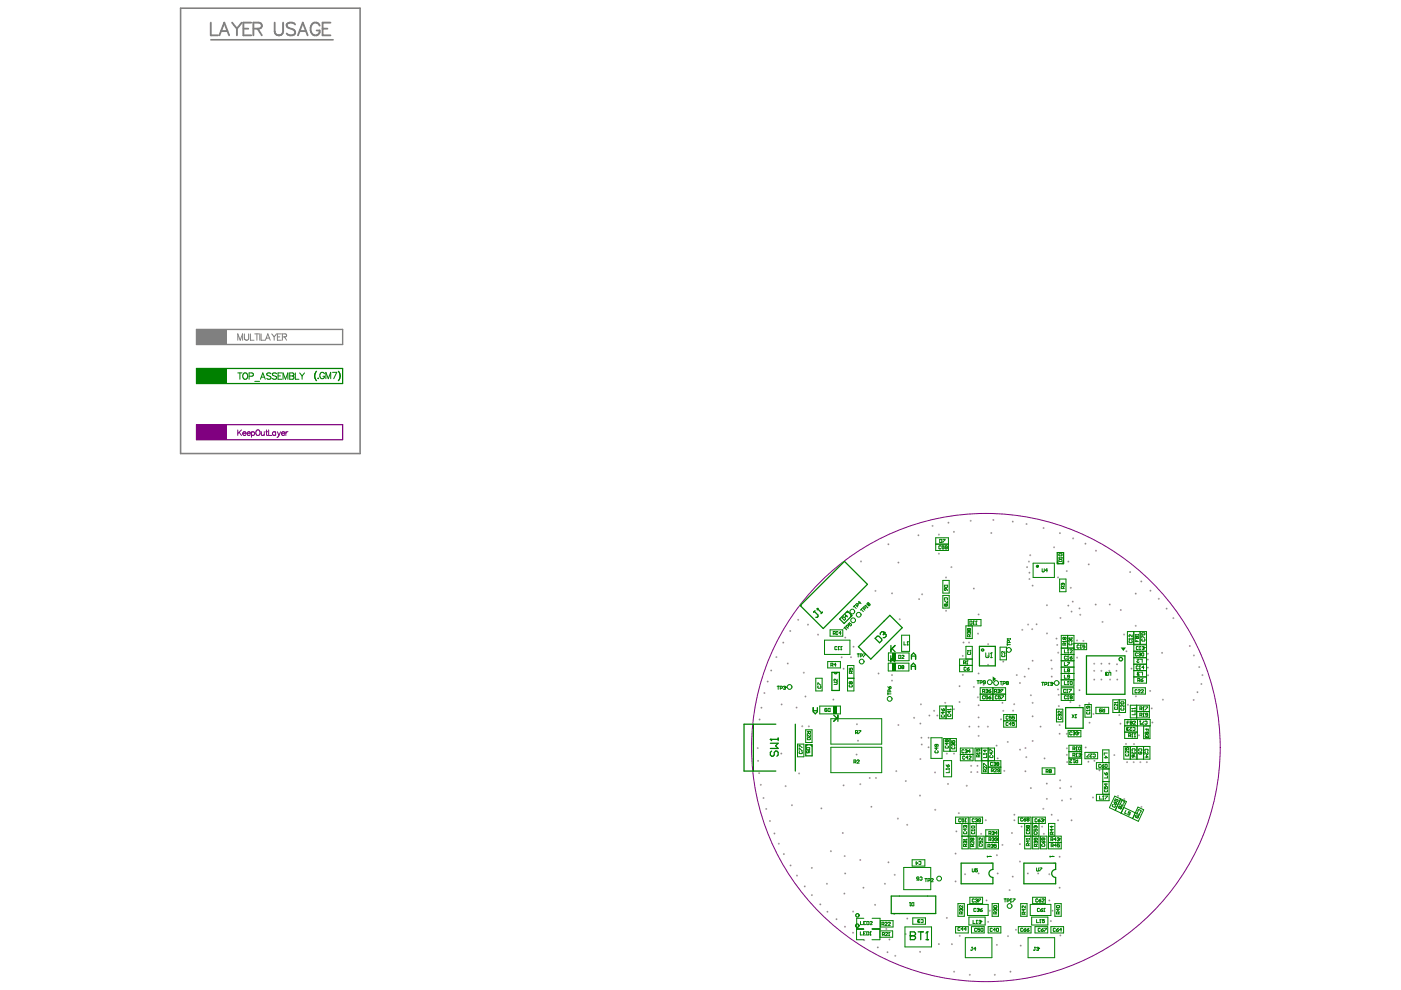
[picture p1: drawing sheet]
<svg xmlns="http://www.w3.org/2000/svg" width="297mm" height="210mm" viewBox="0 0 297 210" stroke-linecap="round" stroke-linejoin="round" font-family="sans-serif">
<path d="M41.7 69.8h30.9v3.2h-30.9z" fill="none" stroke="#808080" stroke-width=".29"/>
<path d="M38.3 1.7h38v94.5h-38zM44.7 8.4h25.9" fill="none" stroke="#808080" stroke-width=".34"/>
<path d="M41.7 69.8h6.4v3.2h-6.4z" fill-rule="evenodd" fill="#808080"/>
<g fill="none" stroke="#808080" stroke-width=".21">
<path d="M50.4 72.1v-1.3l.5 1.3 .5-1.3v1.3M51.8 70.8v.9l.4 .4 .5-.2v-1.1M53.1 70.8v1.3h.8M54 70.8h.9M54.5 70.8v1.3M55.1 70.8v1.3M55.4 70.8v1.3h.7M56.3 72.1l.5-1.3 .5 1.3M56.5 71.7h.6M57.6 70.8l.5 .6M58.1 71.4v.7M58.6 70.8l-.5 .6"/>
<path d="M58.8 71.4h.5M59.6 70.8h-.8v1.3h.8M59.9 71.4h.7l.1-.5-.8-.1v1.3M60.3 71.4l.5 .7"/>
</g>
<g fill="none" stroke="#808080" stroke-width=".4">
<path d="M44.7 4.8v2.7h1.5M46.5 7.5l1.1-2.7 1 2.7M46.9 6.6h1.3M49.2 4.8l1 1.3M50.2 6.1v1.4M51.3 4.8l-1.1 1.3M51.6 6.1h1M53.3 4.8h-1.7v2.7h1.7M53.7 6.1l1.6-.1a.62 .62 0 0 0 0-1.1l-1.6-.1v2.7M54.6 6.1l.9 1.4M58.2 4.8v1.9a.91 .91 0 0 0 .9 .8 .91 .91 0 0 0 .9-.8v-1.9M62.6 5.2a1.18 1.18 0 0 0-1.8 0 .69 .69 0 0 0 .5 .8l.8 .2a.65 .65 0 0 1 .5 .5 .65 .65 0 0 1-.3 .7 1.24 1.24 0 0 1-1.5-.3"/>
<path d="M63.2 7.5l1-2.7 1 2.7M63.6 6.6h1.2M67.8 5.4a.99 .99 0 0 0-1.1-.6 .99 .99 0 0 0-.8 1 1.18 1.18 0 0 0 .2 1.3 1.18 1.18 0 0 0 1.3 .3l.4-.5v-.4h-.7M68.4 6.1h1M70.1 4.8h-1.7v2.7h1.7"/>
</g>
<path d="M41.7 90h30.9v3.2h-30.9z" fill="none" stroke="#800080" stroke-width=".27"/>
<path d="M41.7 90h6.4v3.2h-6.4z" fill-rule="evenodd" fill="#800080"/>
<g fill="none" stroke="#800080" stroke-width=".21">
<path d="M50.4 91.1v1.2M50.7 91.7l.5 .6M51.2 91.1l-.8 .8M51.5 91.9l.2 .4 .4-.1M51.5 91.7l.4-.2 .2 .4h-.6zM52.4 91.9l.3 .4 .4-.1M52.4 91.7l.4-.2 .3 .4h-.7zM53.3 91.7a.38 .38 0 0 1 .6 0 .38 .38 0 0 1 0 .5 .38 .38 0 0 1-.6 0M53.3 91.5v1.2M54.5 91.2a.55 .55 0 0 1 .7 .5 .55 .55 0 0 1-.7 .6l-.3-.4zM55.4 91.5l.1 .8h.3l.2-.2M56 91.5v.8"/>
<path d="M56.3 91.5h.4M56.5 91.1v1l.3 .2M57 91.1v1.2h.6M58.4 91.7a.38 .38 0 0 0-.5 0 .38 .38 0 0 0 0 .5 .38 .38 0 0 0 .5 0M58.4 91.5v.8M58.8 91.5l.3 .8M59.1 92.3l-.4 .4M59.5 91.5l-.4 .8M59.7 91.9l.3 .4 .3-.1M59.7 91.7l.4-.2 .2 .4h-.6zM60.6 91.5v.8M61.1 91.5l-.3 .1-.2 .3"/>
<circle cx="209" cy="158.5" r="49.7"/>
</g>
<g fill="#a6968d">
<circle cx="185.5" cy="191.8" r=".2"/>
<circle cx="179" cy="189.5" r=".2"/>
<circle cx="186.4" cy="197" r=".2"/>
<circle cx="187.9" cy="197" r=".2"/>
<circle cx="188.6" cy="199.2" r=".2"/>
<circle cx="192" cy="198" r=".2"/>
<circle cx="189.6" cy="193.8" r=".2"/>
<circle cx="207.5" cy="156" r=".2"/>
<circle cx="209.4" cy="154.1" r=".2"/>
<circle cx="205.5" cy="154.1" r=".2"/>
<circle cx="207.5" cy="152.1" r=".2"/>
<circle cx="207.5" cy="154.1" r=".2"/>
<circle cx="185.7" cy="164.9" r=".2"/>
<circle cx="184.4" cy="164.9" r=".2"/>
<circle cx="202.3" cy="206" r=".2"/>
<circle cx="214.2" cy="206" r=".2"/>
<circle cx="210.9" cy="206.7" r=".2"/>
<circle cx="205.6" cy="206.7" r=".2"/>
<circle cx="192.4" cy="174.9" r=".2"/>
<circle cx="179.1" cy="181.5" r=".2"/>
<circle cx="195.1" cy="201.8" r=".2"/>
<circle cx="192.4" cy="194.8" r=".2"/>
<circle cx="189.7" cy="185.5" r=".2"/>
<circle cx="188.4" cy="182.8" r=".2"/>
<circle cx="215" cy="149.3" r=".2"/>
<circle cx="212.5" cy="145.2" r=".2"/>
<circle cx="208.5" cy="145.2" r=".2"/>
<circle cx="208" cy="176.8" r=".2"/>
<circle cx="203.5" cy="198.4" r=".2"/>
<circle cx="181" cy="137.1" r=".2"/>
<circle cx="231.8" cy="151.4" r=".2"/>
<circle cx="236.3" cy="160.1" r=".2"/>
<circle cx="242" cy="171.1" r=".2"/>
<circle cx="238.4" cy="169.4" r=".2"/>
<circle cx="237" cy="168.8" r=".2"/>
<circle cx="231.7" cy="169.1" r=".2"/>
<circle cx="226.3" cy="161.6" r=".2"/>
<circle cx="230.2" cy="158.5" r=".2"/>
<circle cx="243.1" cy="161.6" r=".2"/>
<circle cx="241.8" cy="161.6" r=".2"/>
<circle cx="224.8" cy="165.4" r=".2"/>
<circle cx="240.4" cy="161.6" r=".2"/>
<circle cx="239" cy="161.6" r=".2"/>
<circle cx="241.5" cy="155.9" r=".2"/>
<circle cx="240.4" cy="157.8" r=".2"/>
<circle cx="233.1" cy="163.3" r=".2"/>
<circle cx="230.8" cy="161.5" r=".2"/>
<circle cx="232" cy="161.3" r=".2"/>
<circle cx="212.2" cy="152.5" r=".2"/>
<circle cx="212.7" cy="150.7" r=".2"/>
<circle cx="218.9" cy="149" r=".2"/>
<circle cx="214.8" cy="150.7" r=".2"/>
<circle cx="218.9" cy="151.9" r=".2"/>
<circle cx="218.6" cy="147.4" r=".2"/>
<circle cx="228.4" cy="135.8" r=".2"/>
<circle cx="229.7" cy="135.9" r=".2"/>
<circle cx="205.9" cy="163.7" r=".2"/>
<circle cx="205.9" cy="162.4" r=".2"/>
<circle cx="207.2" cy="163.7" r=".2"/>
<circle cx="207.2" cy="162.4" r=".2"/>
<circle cx="209" cy="173.9" r=".2"/>
<circle cx="226.2" cy="158.7" r=".2"/>
<circle cx="227.1" cy="166.8" r=".2"/>
<circle cx="224.8" cy="167.1" r=".2"/>
<circle cx="238.7" cy="157.7" r=".2"/>
<circle cx="239.9" cy="141.8" r=".2"/>
<circle cx="238.8" cy="138.1" r=".2"/>
<circle cx="226.2" cy="160" r=".2"/>
<circle cx="237.6" cy="153.4" r=".2"/>
<circle cx="230.9" cy="149.1" r=".2"/>
<circle cx="228.9" cy="146.3" r=".2"/>
<circle cx="231" cy="153.2" r=".2"/>
<circle cx="243.4" cy="138.6" r=".2"/>
<circle cx="243.4" cy="141.5" r=".2"/>
<circle cx="243.4" cy="143.2" r=".2"/>
<circle cx="243.9" cy="146.5" r=".2"/>
<circle cx="243.4" cy="139.8" r=".2"/>
<circle cx="244.3" cy="153.2" r=".2"/>
<circle cx="189.1" cy="144.3" r=".2"/>
<circle cx="189.1" cy="143.1" r=".2"/>
<circle cx="170.1" cy="154" r=".2"/>
<circle cx="169.4" cy="164" r=".2"/>
<circle cx="171.5" cy="154" r=".2"/>
<circle cx="189.1" cy="125.8" r=".2"/>
<circle cx="246.4" cy="138.4" r=".2"/>
<circle cx="233.8" cy="131.9" r=".2"/>
<circle cx="227" cy="124.6" r=".2"/>
<circle cx="226.2" cy="121.1" r=".2"/>
<circle cx="218.1" cy="119.1" r=".2"/>
<circle cx="218.9" cy="124.2" r=".2"/>
<circle cx="204.3" cy="136.2" r=".2"/>
<circle cx="205.5" cy="136.2" r=".2"/>
<circle cx="221.2" cy="171.5" r=".2"/>
<circle cx="226.5" cy="128.4" r=".2"/>
<circle cx="216.3" cy="158.9" r=".2"/>
<circle cx="227.2" cy="173.9" r=".2"/>
<circle cx="224.3" cy="173.9" r=".2"/>
<circle cx="215.1" cy="173.9" r=".2"/>
<circle cx="224.5" cy="149.7" r=".2"/>
<circle cx="224.5" cy="147.3" r=".2"/>
<circle cx="217.8" cy="120.2" r=".2"/>
<circle cx="223.5" cy="116" r=".2"/>
<circle cx="197.7" cy="111.5" r=".2"/>
<circle cx="201.1" cy="110.8" r=".2"/>
<circle cx="210.2" cy="113" r=".2"/>
<circle cx="199.1" cy="113.3" r=".2"/>
<circle cx="199.1" cy="117.4" r=".2"/>
<circle cx="222.8" cy="144.8" r=".2"/>
<circle cx="224.3" cy="146.2" r=".2"/>
<circle cx="224.2" cy="136.7" r=".2"/>
<circle cx="220.6" cy="154.1" r=".2"/>
<circle cx="246.6" cy="148.3" r=".2"/>
<circle cx="237.6" cy="129.3" r=".2"/>
<circle cx="238.3" cy="134.5" r=".2"/>
<circle cx="218.9" cy="133.4" r=".2"/>
<circle cx="219.8" cy="132.4" r=".2"/>
<circle cx="228.9" cy="129" r=".2"/>
<circle cx="227.2" cy="129.7" r=".2"/>
<circle cx="222" cy="128.3" r=".2"/>
<circle cx="224.7" cy="155.6" r=".2"/>
<circle cx="226.2" cy="155.6" r=".2"/>
<circle cx="224.7" cy="153.7" r=".2"/>
<circle cx="228.9" cy="149.6" r=".2"/>
<circle cx="222" cy="134.3" r=".2"/>
<circle cx="229" cy="130.3" r=".2"/>
<circle cx="224.4" cy="138.4" r=".2"/>
<circle cx="227" cy="148.9" r=".2"/>
<circle cx="239.1" cy="149.4" r=".2"/>
<circle cx="237.3" cy="151.6" r=".2"/>
<circle cx="244.2" cy="150.2" r=".2"/>
<circle cx="240.8" cy="147.6" r=".2"/>
<circle cx="240.8" cy="132.7" r=".2"/>
<circle cx="228.4" cy="139.4" r=".2"/>
<circle cx="218.3" cy="122.8" r=".2"/>
<circle cx="226.5" cy="119.1" r=".2"/>
<circle cx="218.3" cy="121.4" r=".2"/>
<circle cx="218.4" cy="117.7" r=".2"/>
<circle cx="200.6" cy="129.5" r=".2"/>
<circle cx="200.6" cy="122.4" r=".2"/>
<circle cx="224" cy="135.4" r=".2"/>
<circle cx="206.5" cy="124.8" r=".2"/>
<circle cx="216.7" cy="133.5" r=".2"/>
<circle cx="224.3" cy="122.4" r=".2"/>
<circle cx="217.4" cy="158.6" r=".2"/>
<circle cx="206.5" cy="145.7" r=".2"/>
<circle cx="204.1" cy="143.1" r=".2"/>
<circle cx="204.1" cy="139.1" r=".2"/>
<circle cx="198.1" cy="150.7" r=".2"/>
<circle cx="200.4" cy="149" r=".2"/>
<circle cx="193.8" cy="152.2" r=".2"/>
<circle cx="190.5" cy="153.7" r=".2"/>
<circle cx="195.1" cy="153.4" r=".2"/>
<circle cx="197" cy="151.7" r=".2"/>
<circle cx="196.9" cy="156.4" r=".2"/>
<circle cx="195.4" cy="156.4" r=".2"/>
<circle cx="218.1" cy="141.8" r=".2"/>
<circle cx="217.3" cy="143.5" r=".2"/>
<circle cx="216.2" cy="144.8" r=".2"/>
<circle cx="218.9" cy="140.1" r=".2"/>
<circle cx="222.9" cy="140" r=".2"/>
<circle cx="223" cy="143.5" r=".2"/>
<circle cx="223" cy="141.8" r=".2"/>
<circle cx="254.3" cy="141.4" r=".2"/>
<circle cx="254.9" cy="143.1" r=".2"/>
<circle cx="254.7" cy="145" r=".2"/>
<circle cx="253.9" cy="146.8" r=".2"/>
<circle cx="253.1" cy="148.4" r=".2"/>
<circle cx="177.5" cy="144.5" r=".2"/>
<circle cx="178.9" cy="141.8" r=".2"/>
<circle cx="209.2" cy="190.9" r=".2"/>
<circle cx="222.8" cy="195.3" r=".2"/>
<circle cx="215.4" cy="197.1" r=".2"/>
<circle cx="224.8" cy="198.3" r=".2"/>
<circle cx="222.5" cy="190.9" r=".2"/>
<circle cx="223.1" cy="193.1" r=".2"/>
<circle cx="209.8" cy="193.1" r=".2"/>
<circle cx="209.5" cy="195.5" r=".2"/>
<circle cx="198.7" cy="151.7" r=".2"/>
<circle cx="200.7" cy="159.8" r=".2"/>
<circle cx="211.5" cy="160.8" r=".2"/>
<circle cx="212.5" cy="149" r=".2"/>
<circle cx="207.3" cy="147.8" r=".2"/>
<circle cx="221.3" cy="176.8" r=".2"/>
<circle cx="221" cy="175.3" r=".2"/>
<circle cx="216.6" cy="175.3" r=".2"/>
<circle cx="223" cy="172.7" r=".2"/>
<circle cx="215.1" cy="172.7" r=".2"/>
<circle cx="240.8" cy="125.9" r=".2"/>
<circle cx="195.5" cy="126" r=".2"/>
<circle cx="194.9" cy="127" r=".2"/>
<circle cx="227.5" cy="127.6" r=".2"/>
<circle cx="207.5" cy="130.3" r=".2"/>
<circle cx="209.5" cy="139.1" r=".2"/>
<circle cx="207.4" cy="134.3" r=".2"/>
<circle cx="195.3" cy="149.3" r=".2"/>
<circle cx="203.3" cy="172.4" r=".2"/>
<circle cx="202.3" cy="159.8" r=".2"/>
<circle cx="196.9" cy="158.4" r=".2"/>
<circle cx="202.3" cy="150.4" r=".2"/>
<circle cx="218" cy="132.4" r=".2"/>
<circle cx="235.2" cy="140.7" r=".2"/>
<circle cx="236.7" cy="142.2" r=".2"/>
<circle cx="236.8" cy="140.8" r=".2"/>
<circle cx="236.9" cy="144.1" r=".2"/>
<circle cx="235.4" cy="144.1" r=".2"/>
<circle cx="235.2" cy="142.2" r=".2"/>
<circle cx="233.5" cy="140.7" r=".2"/>
<circle cx="233.5" cy="142.2" r=".2"/>
<circle cx="233.5" cy="144.1" r=".2"/>
<circle cx="232" cy="144.1" r=".2"/>
<circle cx="232" cy="142.2" r=".2"/>
<circle cx="232" cy="140.7" r=".2"/>
<circle cx="195.4" cy="157.9" r=".2"/>
<circle cx="195.1" cy="160.9" r=".2"/>
<circle cx="198.3" cy="163.8" r=".2"/>
<circle cx="212.9" cy="163.4" r=".2"/>
<circle cx="213.7" cy="157.3" r=".2"/>
<circle cx="211.3" cy="158.1" r=".2"/>
<circle cx="205" cy="166.6" r=".2"/>
<circle cx="201" cy="166.2" r=".2"/>
<circle cx="221.9" cy="169.4" r=".2"/>
<circle cx="221.9" cy="166.1" r=".2"/>
<circle cx="217.6" cy="160.5" r=".2"/>
<circle cx="217.4" cy="163.5" r=".2"/>
<circle cx="218.6" cy="167.1" r=".2"/>
<circle cx="176.7" cy="148.3" r=".2"/>
<circle cx="186.3" cy="142.8" r=".2"/>
<circle cx="189.8" cy="202.7" r=".2"/>
<circle cx="188.2" cy="201.9" r=".2"/>
<circle cx="186.1" cy="200.9" r=".2"/>
<circle cx="183.2" cy="199.3" r=".2"/>
<circle cx="180.9" cy="197.8" r=".2"/>
<circle cx="179.1" cy="196.5" r=".2"/>
<circle cx="177.3" cy="194.9" r=".2"/>
<circle cx="175.4" cy="193.3" r=".2"/>
<circle cx="173.9" cy="191.7" r=".2"/>
<circle cx="172.1" cy="189.8" r=".2"/>
<circle cx="170.6" cy="187.9" r=".2"/>
<circle cx="169" cy="185.6" r=".2"/>
<circle cx="167.6" cy="183.5" r=".2"/>
<circle cx="166.2" cy="181.1" r=".2"/>
<circle cx="165.1" cy="178.9" r=".2"/>
<circle cx="164.2" cy="176.7" r=".2"/>
<circle cx="163.2" cy="174.1" r=".2"/>
<circle cx="162.5" cy="171.5" r=".2"/>
<circle cx="161.9" cy="169.2" r=".2"/>
<circle cx="161.3" cy="166.4" r=".2"/>
<circle cx="161" cy="163.9" r=".2"/>
<circle cx="160.7" cy="161.3" r=".2"/>
<circle cx="160.6" cy="158.6" r=".2"/>
<circle cx="161.1" cy="152.6" r=".2"/>
<circle cx="161.4" cy="150.1" r=".2"/>
<circle cx="162.1" cy="146.9" r=".2"/>
<circle cx="162.8" cy="144.5" r=".2"/>
<circle cx="163.5" cy="142.2" r=".2"/>
<circle cx="164.6" cy="139.3" r=".2"/>
<circle cx="166.1" cy="136.2" r=".2"/>
<circle cx="167.5" cy="133.8" r=".2"/>
<circle cx="169.2" cy="131.4" r=".2"/>
<circle cx="171.3" cy="132.4" r=".2"/>
<circle cx="173.4" cy="134.6" r=".2"/>
<circle cx="167" cy="140.7" r=".2"/>
<circle cx="170.4" cy="142.6" r=".2"/>
<circle cx="253.1" cy="139" r=".2"/>
<circle cx="252.3" cy="137" r=".2"/>
<circle cx="248.8" cy="131.1" r=".2"/>
<circle cx="247.3" cy="129" r=".2"/>
<circle cx="245.7" cy="127" r=".2"/>
<circle cx="243.9" cy="125.2" r=".2"/>
<circle cx="242" cy="123.3" r=".2"/>
<circle cx="239.6" cy="121.3" r=".2"/>
<circle cx="232.3" cy="128.2" r=".2"/>
<circle cx="235.3" cy="128.2" r=".2"/>
<circle cx="224.8" cy="131" r=".2"/>
<circle cx="230.8" cy="119.7" r=".2"/>
<circle cx="232.4" cy="116.8" r=".2"/>
<circle cx="230.1" cy="115.3" r=".2"/>
<circle cx="227.5" cy="114.2" r=".2"/>
<circle cx="224.7" cy="113" r=".2"/>
<circle cx="221.3" cy="112" r=".2"/>
<circle cx="217.6" cy="111.1" r=".2"/>
<circle cx="214.7" cy="110.6" r=".2"/>
<circle cx="210.6" cy="110.2" r=".2"/>
<circle cx="205.8" cy="110.4" r=".2"/>
<circle cx="202.3" cy="112.8" r=".2"/>
<circle cx="201.7" cy="120.2" r=".2"/>
<circle cx="194.7" cy="113.5" r=".2"/>
<circle cx="188.4" cy="115.4" r=".2"/>
<circle cx="190.5" cy="119.3" r=".2"/>
<circle cx="182.5" cy="119" r=".2"/>
<circle cx="185.6" cy="125.3" r=".2"/>
<circle cx="190.8" cy="131.3" r=".2"/>
<circle cx="180.4" cy="139.3" r=".2"/>
<circle cx="178.4" cy="139.4" r=".2"/>
<circle cx="179.4" cy="133.2" r=".2"/>
<circle cx="179.2" cy="135.2" r=".2"/>
<circle cx="181.7" cy="153.6" r=".2"/>
<circle cx="181.9" cy="157" r=".2"/>
<circle cx="181.6" cy="160" r=".2"/>
<circle cx="182.4" cy="166.3" r=".2"/>
<circle cx="178.9" cy="166.5" r=".2"/>
<circle cx="192" cy="165.6" r=".2"/>
<circle cx="190" cy="163.5" r=".2"/>
<circle cx="195.1" cy="168.7" r=".2"/>
<circle cx="198.3" cy="171.7" r=".2"/>
<circle cx="212.5" cy="179.1" r=".2"/>
<circle cx="211.4" cy="181.3" r=".2"/>
<circle cx="214.6" cy="176.6" r=".2"/>
<circle cx="216.2" cy="179" r=".2"/>
<circle cx="216.2" cy="182.7" r=".2"/>
<circle cx="211.5" cy="185.2" r=".2"/>
<circle cx="207.5" cy="185.2" r=".2"/>
<circle cx="204.6" cy="185.4" r=".2"/>
<circle cx="217.9" cy="185.2" r=".2"/>
<circle cx="220.1" cy="185.2" r=".2"/>
<circle cx="222.5" cy="185.4" r=".2"/>
<circle cx="224.7" cy="181.7" r=".2"/>
<circle cx="225.2" cy="169.7" r=".2"/>
<circle cx="227" cy="169.4" r=".2"/>
<circle cx="221.5" cy="160.8" r=".2"/>
<circle cx="218.9" cy="157.1" r=".2"/>
<circle cx="215.6" cy="143.1" r=".2"/>
<circle cx="207.5" cy="149.5" r=".2"/>
<circle cx="203.4" cy="148.9" r=".2"/>
<circle cx="203.4" cy="145.5" r=".2"/>
<circle cx="207.5" cy="142.8" r=".2"/>
<circle cx="209.5" cy="140.9" r=".2"/>
<circle cx="209.5" cy="136.6" r=".2"/>
<circle cx="212.7" cy="140.3" r=".2"/>
<circle cx="224.7" cy="188.2" r=".2"/>
<circle cx="214.7" cy="185.9" r=".2"/>
<circle cx="214.1" cy="188.7" r=".2"/>
<circle cx="213.7" cy="198.5" r=".2"/>
<circle cx="216.4" cy="200.5" r=".2"/>
<circle cx="211.4" cy="200.3" r=".2"/>
<circle cx="201.8" cy="200.2" r=".2"/>
<circle cx="199.1" cy="200.2" r=".2"/>
<circle cx="190.4" cy="173.6" r=".2"/>
<circle cx="202.8" cy="176.3" r=".2"/>
<circle cx="202.6" cy="181" r=".2"/>
<circle cx="202.6" cy="186.9" r=".2"/>
<circle cx="200.7" cy="194.6" r=".2"/>
<circle cx="187.6" cy="187.4" r=".2"/>
<circle cx="183.1" cy="188.2" r=".2"/>
<circle cx="180.9" cy="193.3" r=".2"/>
<circle cx="175.3" cy="187.4" r=".2"/>
<circle cx="179.2" cy="185.2" r=".2"/>
<circle cx="172.1" cy="184" r=".2"/>
<circle cx="182.4" cy="182.3" r=".2"/>
<circle cx="176.2" cy="180.5" r=".2"/>
<circle cx="178.7" cy="176.6" r=".2"/>
<circle cx="174.1" cy="171.4" r=".2"/>
<circle cx="168.9" cy="150" r=".2"/>
<circle cx="170.8" cy="147.7" r=".2"/>
<circle cx="165.7" cy="149.4" r=".2"/>
<circle cx="165.7" cy="159.8" r=".2"/>
<circle cx="166.6" cy="166.7" r=".2"/>
<circle cx="167.9" cy="170.7" r=".2"/>
<circle cx="184.8" cy="171.1" r=".2"/>
</g>
<g fill="#008000">
<path d="M210.5 143.4l.7 .6-.8 .5z"/>
<path d="M237.6 137.3h1.1l-.5 .7z"/>
</g>
<g fill="none" stroke="#008000" stroke-width=".21">
<path d="M198.4 114h2.7v2.7h-2.7zM198.4 115.4h2.7M219 119.4h4.5v3h-4.5zM174.8 135.7h5.4v3.1h-5.4zM176 133.5h2.7v1.4h-2.7zM188.4 138.4h4.3v1.7h-4.3zM191.2 134.7h1.6v3.4h-1.6zM199.9 123.1h1.3v2.7h-1.3zM199.9 126.2h1.3v2.7h-1.3zM204.8 139.7v-2.7h1.3v5.4h-2.7v-2.7h2.7M205.3 132.7v-1.3h2.7v1.3h-3.2v2.7h1.3v-2.7M212 137.2h1.4v2.7h-1.4z"/>
<path d="M224.7 122.8h1.3v2.7h-1.3zM225 138.8h2.7v1.3h-2.7zM226.4 134.7v2.7M227.7 136.4h2.7v1.3h-2.7v-3h-2.7v2.7h2.7M239 133.9h4.1v2.7h-4.1zM240.4 133.9v2.7M240.4 136.7h2.7v8.1h-2.7zM240.4 139.5h2.7M240.4 139.4h2.7M240.4 138.1h2.7M241.7 133.9v2.7M169.1 157.8h1.3v2.7h-1.3z"/>
<path d="M170.8 154.7h1.4v2.7h-1.4zM173 143.8h1.3v2.7h-1.3zM173.8 149.7h4.4v1.7h-4.4zM175.5 140.3h2.7v1.3h-2.7zM176.2 152.4h10.7v5.4h-10.7zM176.2 158.4h10.7v5.4h-10.7zM179.7 141.1h1.3v5.4h-1.3zM179.7 143.8h1.3M188.3 140.6h4.4v1.7h-4.4zM197.4 156.4h2.3v4.4h-2.3zM199.2 149.7h2.7v2.7h-2.7zM200.1 156.6h2.7v2.7h-2.7z"/>
<path d="M200.6 149.7v2.7M201.4 156.6v2.7M203.4 141.1h2.7M203.6 158.6h2.7v2.7h-2.7zM203.6 160h2.7M206.7 158.6h1.4v2.7h-1.4zM207.8 145.8h5.4v2.7h-5.4zM207.8 147.2h5.4M209.5 158.6v5.4M210.5 145.8v2.7M212.8 152.8h2.7M212.8 151.5h2.7v2.7h-2.7z"/>
<path d="M224 150.4h1.3v2.7h-1.3zM225 145.8h2.7v2.7h-2.7zM225 147.2h2.7M226.5 154.9h2.7v1.3h-2.7zM226.6 158h2.7v4.1h-2.7zM226.6 159.4h2.7M230 159.5h2.7v1.4h-2.7zM230 149.4h1.4v2.7h-1.4zM232.4 150h2.7v1.3h-2.7zM235.9 148.4h2.7v2.7h-2.7zM237.3 148.4v2.7M238.3 158.3h2.7v2.7h-2.7z"/>
<path d="M238.4 153.9h2.8M239.6 158.3v2.7M239.7 158.3v2.7M240.2 145.8h2.6v1.4h-2.6zM240.4 142.2h2.7M240.4 143.5h2.7M240.4 140.8h2.7M241 149.5h2.7v2.7h-2.7zM241 150.9h2.7M241.1 158.3h2.7v2.7h-2.7zM241.1 153.9v1.3h-2.7M241.2 152.6v1.3h2.7v-1.3h-5.4v4h2.6v-1.4h-2.6"/>
<path d="M242.4 158.3v2.7M242.5 153.9v2.7h1.3v-2.7M200.1 161.3h1.7v3.4h-1.7zM203.9 174.6v5.4h1.4v-6.8h-2.7v1.4h2.7M203.9 177.3h1.4M205.6 174.6h2.7v-1.4h-2.7v6.8h1.4v-5.4M205.6 177.3h1.4M207.3 177.3h1.4v2.7h-1.4zM208.2 161.3h4v2.7h-4v-5.4h2.7v2.7M209 178.6h2.7M209 175.9h2.7v4.1h-2.7zM209 177.3h2.7"/>
<path d="M209.5 162.6h2.7M217.3 174.6v5.4h1.3v-6.8h-2.7v1.4h2.7M218.6 177.3h-1.3M218.9 174.6h2.7v-1.4h-2.7v6.8h1.4v-5.4M218.9 177.3h1.4M220.6 177.3h1.4v2.7h-1.4zM221 162.8h2.7v1.4h-2.7zM222.3 177.3h2.7v2.7h-2.7v-5.4h1.4v2.7M222.3 178.6h2.7M226.6 160.7h2.7M235.1 161.7h-1.3v-2.7h1.3l.1 4h-2.7v-1.3h2.7M235.1 168.4h-1.3v-2.7h1.3l.1 4.1h-2.7v-1.4h2.7"/>
<path d="M236.3 168.8l2.5 1.2-1.1 2.4-2.5-1.2zM237.6 169.4l-1.2 2.4M237.6 169.4l-1.1 2.4M237.7 172.4l3.7 1.7 1.1-2.4-1.2-.6-1.2 2.5M238.3 171.2l2.4 1.1M183.1 196.9h-1.5v2.3h1.5M183.2 194.7h-1.6v2.4h1.6M184.9 196.9h1.7M184.9 194.7h1.7v4.5h-1.7M184.9 197.1h1.7M186.6 197.4h2.7v1.3h-2.7M186.7 195.2h2.6v1.3h-2.6z"/>
<path d="M191.6 183.9h5.7v4.7h-5.7zM191.9 196.5h5.6v4.3h-5.6zM193.4 182.3h2.7v1.3h-2.7zM193.5 194.6h2.7v1.4h-2.7zM202.6 196.5h2.7v1.3h-2.7zM203.1 191.6h1.4v2.7h-1.4zM204.7 198.8h5.6v4.3h-5.6zM205.1 191.8h4.4v2.3h-4.4zM205.4 194.4h3.5v1.7h-3.5zM205.6 190.2h2.7v1.4h-2.7zM206 196.5h2.7v1.3h-2.7zM209.5 196.5h2.7v1.3h-2.7z"/>
<path d="M210.3 191.6h1.4v2.7h-1.4zM215.9 196.5h2.7v1.3h-2.7zM216.4 191.6h1.4v2.7h-1.4zM218 198.8h5.6v4.3h-5.6zM218.4 191.8h4.4v2.3h-4.4zM218.7 194.4h3.5v1.7h-3.5zM218.9 190.2h2.7v1.4h-2.7zM219.4 196.5h2.7v1.3h-2.7zM222.8 196.5h2.7v1.3h-2.7zM223.7 191.6h1.3v2.7h-1.3z"/>
</g>
<g fill="none" stroke="#008000" stroke-width=".27">
<path d="M41.7 78.1h30.9v3.2h-30.9zM224.2 119.2l.3 .3M224.2 117.2h1.3v2.3h-1.3zM225.5 119.2l-.3 .3M169.7 128.4h.1M169.7 128.4l9.3-9.4 4.9 4.9-9.4 9.4zM178 131.2l1.7-1.6 .9 .9-1.6 1.7zM179.4 129.8h.5M180.4 130.3v.5M182 137.1l6.7-6.6 2.6 2.6-6.7 6.6zM207.7 137h3.3v4.2h-3.3zM230.4 139.1h8.1v8.1h-8.1z"/>
<path d="M159.7 153.5v10M164.5 153.5h-6.8v10h6.8M168.6 153.5v10M170.8 157.9h1.4v2.4h-1.4zM171.2 157.9l-.4 .3M171.9 157.9l.3 .3M176.4 142.6h1.6v3.8h-1.6zM225.9 150h3.7v4.4h-3.7zM189 190h9.4v3.7h-9.4zM210.5 184.4v-1.4h-6.7v4.4h6.7v-1.4M223.8 184.4v-1.4h-6.7v4.4h6.7v-1.4"/>
</g>
<path d="M225 137.4h2.7v1.4h-2.7zM225 140.1h2.7v5.4h-2.7zM225 144.1h2.7M225 142.8h2.7M225 141.4h2.7M239.6 149.5h1.4v2.7h-1.4zM233.8 163h1.4v2.7h-1.4z" fill="none" stroke="#008000" stroke-width=".22"/>
<g fill="#008000">
<path d="M189.2 140.6h.6v1.7h-.6z" fill-rule="evenodd"/>
<path d="M189.2 138.4h.7v1.7h-.7z" fill-rule="evenodd"/>
<path d="M176.7 149.7h.6v1.7h-.6z" fill-rule="evenodd"/>
<path d="M41.7 78.1h6.4v3.2h-6.4z" fill-rule="evenodd"/>
</g>
<g fill="none" stroke="#008000" stroke-width=".21">
<path d="M50.4 79.1h.9M50.9 79.1v1.3M51.6 79.3l.1-.2a.63 .63 0 0 1 .8 .6 .63 .63 0 0 1-.8 .6l-.2-.4zM52.8 79.8l.8-.1v-.5l-.8-.1v1.3M55.4 80h.6M57.5 79.3l-.4-.2-.5 .2 .1 .3 .7 .3 .1 .3-.4 .2-.5-.2M58.7 79.3l-.4-.2-.5 .2 .1 .3 .7 .3 .1 .3-.4 .2-.5-.2M59 79.7h.5M59.8 79.1h-.8v1.3h.8M61.4 79.1l.9 .1v.3l-.3 .2 .3 .3-.1 .3-.8 .1zM61.4 79.7h.6M62.6 79.1v1.3h.8"/>
<path d="M63.5 79.1l.6 .6M64.1 79.7v.7M64.6 79.1l-.5 .6M67 78.8l-.2 .5a1.41 1.41 0 0 0 .2 1.3M67 78.8l-.2 .8 .1 .8M67.1 78.7l-.1 .1M68.8 79.3a.5 .5 0 0 0-.6-.4 .5 .5 0 0 0-.4 .6v.3a.48 .48 0 0 0 .5 .5 .48 .48 0 0 0 .5-.5h-.3M70.5 78.9h.9l-.6 1.4M71.7 78.7l.1 .1M71.8 78.8l.2 .2M71.8 78.8a1.4 1.4 0 0 1 0 1.8M72 79.1l.1 .7-.3 .8"/>
<path d="M54 80.9h1M55.2 80.4l.5-1.3 .5 1.3M60 80.4v-1.3l.5 1.3 .5-1.3v1.3M66.9 80.4l.1 .2M67 80.6l.1 .1M67.5 80.2v.1zM69.1 80.3v-1.4l.5 1.4 .5-1.4v1.4M71.8 80.6l-.1 .1M199.2 114.4l.5 .1-.1 .5h-.4zM199.5 115.8l-.1-.1-.3 .1v.5l.1 .1 .3-.1M199.9 114.4h.5l-.5 .6M200.2 115.7h-.5v.3l.2-.1 .3 .1-.1 .4-.4-.1"/>
<path d="M200.8 116h-.3l-.1-.1 .1-.2 .3 .1v.5l-.1 .1-.3-.1M224.5 118.3h.1M224.5 118.3l.1 .1M224.5 117.5l.6-.1 .1 .3-.6 .2zM224.5 118.7l.6-.1 .1 .5h-.7zM224.5 118.3h.7M225.2 118.2v.2M176.7 134.3h.3l.1-.3-.4-.1v.6M176.9 134.3l.2 .2M177.3 134.5h.3M177.4 133.9h.1M177.4 133.9v.6"/>
<path d="M177.4 133.9l-.1 .1M177.5 137.2l-.2-.1-.3 .1 .1 .5 .4-.1M177.7 137.7h.2M177.8 137.1h.1M177.8 137.1v.6M177.8 137.1l-.1 .1M178.2 137.7h.3M178.3 134.2h-.4l.3-.3v.6M178.4 137.1h.1M178.4 137.1v.6M178.4 137.1l-.2 .1M178.6 131.1l.3-.3 .4 .5-.3 .2z"/>
<path d="M179 133.1l.5 .5M179.2 132.9l-.3 .3M179.6 130.5l-.3 .3v-.5l.4 .5M179.7 133.1l.2-.4-.3-.2-.2 .3 .4 .4M180.1 132l-.3 .3 .3 .2v-.2l.3-.1 .1 .3-.3 .2M181.1 128.5l.4 .5M181.2 128.4l-.3 .3M181.7 128.5l.2-.2-.1-.3-.4 .2 .5 .5M181.7 138.6h.5M182 138.6v.7M182.4 139.1h.3l.1-.3-.4-.2v.7M182.4 127.7l-.3 .3v-.5l.5 .5"/>
<path d="M182.6 129.2l.5 .5M182.7 129.1l-.3 .3M183.1 138.6h.4l-.4 .7M183.2 129.2l.2-.2-.1-.3-.4 .2 .5 .5M183.4 128.4h.1M183.4 128.4v.1M183.4 128.4l.5 .4M184 128.7l-.2 .2M184.2 128l-.1 .2M184.2 128l-.1-.2h-.1l-.2 .3 .3 .1M184.2 128l.3 .1v.2l-.4 .1v-.2M190.5 138.9l.5 .1-.1 .6h-.4z"/>
<path d="M191.2 139l.1-.1 .4 .1-.5 .6h.5M191.7 136.1v.6h.4M192.3 136.7h.2M192.4 136.1h.1M192.4 136.1v.6M192.4 136.1l-.1 .1M200.2 127.4l.6 .5h.1v-.5M200.2 124.1h.7v.3l-.6 .1zM200.2 124.9l.4-.1v.3l-.3 .1zM200.3 127.2l-.1-.1 .1-.4 .6 .2-.1 .3M200.6 128.2l.1-.1 .2 .1-.1 .3-.2-.1M200.6 128.2v.2"/>
<path d="M200.6 128.2l-.2-.1-.2 .1 .1 .3 .3-.1M200.6 124.8l.3 .4M205.1 138h.1M205.1 138h.7M205.1 138l.1 .1M205.2 138.3l-.1 .1 .1 .4 .6-.2-.1-.3M205.3 133.9h.1M205.3 133.9l-.2 .1 .1 .3M205.3 133.9l.1 .1M205.4 133.4l-.1-.2-.2 .2 .1 .3 .2-.1M205.4 134l.2-.1 .2 .1-.1 .3M205.4 133.4v.2"/>
<path d="M205.4 134v.1M205.4 133.4l.2-.2 .2 .2-.1 .3-.3-.1M205.6 135l-.2-.4-.3 .1v.3h.7M205.6 131.7l.5 .1-.1 .6h-.4zM205.8 134.6l-.2 .2M205.8 137.9v.2M206.3 132.4h.2M206.4 131.7h.1M206.4 131.7v.7M206.4 131.7l-.1 .1M206.9 132.4h.2M207 131.7h.1"/>
<path d="M207 131.7v.7M207 131.7l-.1 .1M209 138.4v.9l.2 .1h.3l.2-.1v-.9M210 139.4h.3M210.2 138.4h.1M210.2 138.4v1M210.2 138.4l-.2 .2M212.5 138.8l-.1 .1 .1 .3h.4l.1-.1-.1-.3M213 138.1v.5l-.4-.5-.2 .1 .1 .4M213.6 135.5h.1M213.6 135.5h.6M213.6 136.5v.4"/>
<path d="M213.6 136.7h.6M213.6 135.5l.1 .1M214 136.2l-.1-.4-.3 .1v.3h.6M214.2 135.4v.2M221 120.6l.1 .7 .3-.2v-.5M222.1 120.9h-.5l.4-.3v.7M225.2 123.7h.1M225.2 123.7l-.2 .1 .1 .3M225.2 123.7l.1 .1M225.3 123.8l.2-.1 .2 .1-.1 .3M225.3 123.8v.1M225.4 136h.1"/>
<path d="M225.4 136l.1 .1M225.4 136h.6M225.5 124.8l-.2-.5-.3 .2v.3h.7M225.7 124.3l-.2 .3M225.7 137.8v.6h.4M225.7 135.2v.3M225.7 135.2l.1-.1 .2 .1-.1 .4-.2-.1M225.7 135.2l-.1-.1-.2 .1 .1 .4 .2-.1M225.8 136.8l-.1-.5-.3 .1v.4h.6M226 136.3l-.2 .3M226 135.9v.2M226.1 139.2l-.1-.1-.3 .1v.5l.1 .1 .3-.1"/>
<path d="M226.3 139.8h.3M226.3 138.4h.3M226.4 139.1h.1M226.4 139.1v.7M226.4 139.1l-.1 .1M226.5 137.8h.1M226.5 137.8l-.2 .1M226.5 137.8v.6M226.6 135.3h.1M226.6 135.3h.7M226.6 135.3l.1 .1M226.7 136.3l-.1 .1 .1 .3h.5l.1-.1-.1-.3"/>
<path d="M226.8 135.6h.1M226.8 135.6l-.2 .1 .1 .4M226.8 135.6l.2 .1M226.9 139.4h.3l.1 .3-.3 .1zM226.9 137.9l.1-.1 .3 .1-.4 .5h.4M227 135.7l.1-.1 .2 .1-.1 .4M227 135.7v.1M227.3 135.2v.2M227.3 139.1l-.4 .3M228.8 136.9l-.1-.2-.3 .2v.4l.1 .1 .3-.1M229 137.4h.3M229.1 136.7h.1"/>
<path d="M229.1 136.7v.7M229.1 136.7l-.1 .2M230 136.7h-.4v.4l.2-.1 .2 .1-.1 .3-.3-.1M239.4 135.5h.1M239.4 135.5h.6M239.4 135.5l.1 .1M239.5 135.8l-.1 .1 .1 .4h.4l.1-.2-.1-.3M240 134.6v.4l-.5-.4-.1 .1 .1 .3M240 135.4v.2M240.7 134.6h.1M240.7 135l.6-.1 .1 .5h-.7zM240.7 135.6v.4h.7"/>
<path d="M240.7 134.6h.7M240.7 134.6l.1 .1M241 135.4h.1M241 135v.4M241 135.8v.2M241.1 139.8h.4l-.4 .5 .1 .1 .3-.1M241.2 138.5l-.1-.1-.4 .1v.5l.1 .1 .4-.1M241.4 137.2l-.2-.1-.3 .1 .1 .5 .4-.1M241.4 134.5v.2M241.4 138.5l.3-.1 .1 .2M241.6 137.7h.2M241.6 138.8h.1"/>
<path d="M241.7 137.1h.1M241.7 137.1v.6M241.7 137.1l-.1 .1M241.7 138.8l.1 .1-.1 .2-.3-.1M241.7 139.8h.5v.6M241.8 138.6h.1M241.8 138.6l-.1 .2M242.1 138.5l.1-.1 .3 .1-.1 .6-.3-.1zM242.1 134.3l.5-.1 .1 .3-.5 .1zM242.1 135.3v-.5l.6 .5M242.1 137.2l.4-.1 .1 .2M242.2 135.5l-.1 .1 .1 .3h.4l.1-.1-.1-.3"/>
<path d="M242.4 137.4h.1M242.5 137.4l.1 .1-.1 .2-.4-.1M242.6 137.3h.1M242.6 137.3l-.1 .1M164.8 145.5h.4M165 145.5v.7M165.4 145.9h.4l.1-.3-.5-.1v.7M166.1 145.6l.3-.1 .1 .2M166.3 145.8h.1M166.4 145.8l.1 .1-.1 .3-.3-.2M166.5 145.7h.1M166.5 145.7l-.1 .1"/>
<path d="M169.4 158.5v-.5l.7 .5M169.4 159.1v-.4l.7 .4M169.5 159.3l-.1 .2 .1 .3 .6-.1-.1-.4M171 158.5h.7v.4l-.6 .1zM171.1 159.2l-.1 .1 .1 .3 .4-.1-.2-.3h.4v.4M171.2 156.5l.5-.1 .1 .3-.5 .1zM171.2 155.1h.6v.3l-.3 .1-.1-.4M171.4 155.3l-.2 .2M171.7 155.7l.1 .1-.1 .4-.5-.5v.5M173.4 145.3v-.5l.7 .5M173.5 145.5l-.1 .1 .1 .3 .6-.1-.2-.3M175.3 150.3l-.1-.1-.3 .1v.4l.3 .2 .1-.3-.4-.1"/>
<path d="M175.6 150.3l.4-.1v.7l-.4-.2zM176.2 141.1h.3l.1-.4-.4-.1v.7M176.4 141.1l.2 .2M176.8 144.7l.7 .1-.1 .3h-.6M177.3 140.9h-.5l.4-.3v.7M177.5 144v.4l-.4-.4-.3 .1 .1 .3M180.1 141.7v.4h.3l-.1-.2 .1-.2 .3 .1-.1 .3M180.2 145.2l-.2 .1 .2 .4 .5-.2-.1-.3M180.4 144.7l-.1-.2-.3 .2 .2 .3 .2-.1M180.4 144.7l.1-.2 .2 .2-.1 .3-.2-.1M180.4 144.7v.2M180.5 142.8l-.1-.5-.3 .1v.4h.6"/>
<path d="M180.7 142.3l-.2 .2M181.4 155.4h.3l.1-.4-.4-.1v.7M181.6 155.4l.2 .2M182.1 154.9h.4l-.4 .7M188.2 146.9v.4M188.2 147.1h.7M188.2 145.6l.4 .4M188.6 145.7l.2-.1 .1 .3-.3 .1zM188.7 146.7l-.1-.5-.4 .2v.3h.7M190.5 141.1l.5 .1-.2 .6h-.3zM191.3 141.4l-.1-.1 .1-.2 .3 .1-.1 .2M191.3 141.4l-.1 .2 .1 .2 .3-.1-.1-.3"/>
<path d="M191.3 141.4h.2M198.3 159.2l-.1 .1 .1 .3 .6-.1-.1-.3M198.6 157.8l-.2 .5-.2-.1 .1-.4h.5l.1 .1-.1 .4M198.6 158.5v.4l-.4-.3h.7M199.6 150.3l.3 .4M199.7 151.6l-.1 .1 .1 .3 .5-.1-.1-.3M199.9 150.4l.2-.1 .1 .3-.3 .1zM199.9 150.9v.5l-.3-.3h.6M200.5 158.2l-.1 .1 .1 .3 .6-.1-.1-.3M200.8 157l-.2-.2-.2 .2 .1 .3 .3-.1M200.8 157l.1-.2 .2 .2-.1 .3-.2-.1M200.8 157.5v.4l-.4-.3h.7"/>
<path d="M200.8 157v.2M200.9 150.4h.1M200.9 150.4h.7M200.9 150.4l.1 .2M201 151.4l-.1 .1 .1 .4 .6-.1-.1-.4M201.3 150.8v.4l-.4-.3h.7M201.6 150.3v.3M201.8 157v.5h.3l-.1-.3 .1-.2 .3 .1-.1 .4M201.9 158.3l-.1 .1 .1 .4 .5-.1-.1-.4M202 157.7h.1M202 157.7l-.2 .1 .1 .3M202 157.7l.1 .1"/>
<path d="M202.1 157.8l.1-.1 .2 .1-.1 .3M202.1 157.8v.1M204.3 140.6h.3l.1-.4-.4-.1v.7M204.4 159.1l-.1-.1-.4 .1v.4l.2 .1 .3-.1M204.5 140.6l.2 .2M204.6 159.1l.3-.1 .2 .2M204.8 159.3h.1M204.8 141.6l-.1-.1-.3 .1v.4l.1 .1 .3-.1M204.9 159.3l.2 .1-.2 .2-.3-.1M204.9 140.8h.3M205.1 159.2h.1M205.1 159.2l-.2 .1"/>
<path d="M205.1 140.1h.1M205.1 140.1v.7M205.1 140.1l-.2 .1M205.1 141.8h.3l.1 .2-.3 .1zM205.5 141.5l-.4 .3M205.7 159.3h-.4l.3-.3v.6M207.1 159.7h.1M207.1 158.8v.5h.3l-.1-.3 .1-.2 .3 .1-.1 .4M207.1 159.7l.1 .1M207.1 159.7h.6M207.1 144.3h.5M207.4 144.3v.7"/>
<path d="M207.7 159.6v.2M207.8 144.8h.3l.2-.4-.5-.1v.7M208.3 146.6h.4l.1-.3-.5-.1v.6M208.5 159.9h.1M208.5 159.9h.7M208.5 159.9l.1 .1M208.5 146.6l.3 .2M208.8 147.6l-.1-.1-.4 .1v.5l.1 .1 .4-.1M208.8 159v.4l-.3-.3h.7M208.9 144.6h-.3l-.1-.1 .1-.2 .3 .1v.5l-.1 .1-.3-.1M209 146.3l.3-.1 .1 .2M209.2 159.7v.3"/>
<path d="M209.2 146.5h.1M209.3 146.5l.1 .1-.1 .2-.3-.1M209.4 146.4h.1M209.4 147.5h-.4v.3l.3-.1 .1 .4-.1 .1-.3-.1M209.4 146.4l-.1 .1M209.7 146.5h.3l.1 .2-.3 .1zM209.7 147.8h.3l.1 .3-.3 .1zM209.9 159.3v-.4l.6 .4M210.1 147.5l-.4 .3M210.1 146.2l-.4 .3M210.2 159.5v.5l-.3-.4h.6M210.9 146.6h.3l.1-.3-.4-.1v.6"/>
<path d="M211.1 146.6l.2 .2M211.5 147.6l-.1-.1-.4 .1v.5l.1 .1 .4-.1M211.5 146.3l.3-.1 .2 .2M211.7 146.5h.1M211.8 146.5l.2 .1-.2 .2-.3-.1M212 146.4h.1M212 146.4l-.2 .1M212 144.5h.5M212.1 147.5h-.4v.3l.3-.1 .1 .4-.1 .1-.3-.1M212.2 146.2h.4l-.4 .6M212.3 144.5v.6M212.3 147.5h.5l-.5 .7"/>
<path d="M212.7 144.9h.3l.1-.3-.4-.1v.6M213.5 144.8l-.1 .1 .1 .2 .3-.1-.1-.2M213.5 144.8l-.1-.1 .1-.2 .3 .1-.1 .2M213.5 144.8h.2M213.7 153.3l-.1-.1-.3 .1v.4l.1 .1 .3-.1M213.8 151.9l-.2-.1-.3 .1 .1 .6 .4-.1M214.4 153.5h-.4l.3-.3v.6M214.4 151.8h-.4v.4l.2-.2 .2 .2-.1 .3-.3-.1M215.1 153.2h-.5v.3l.2-.1 .3 .1-.1 .3-.4-.1M215.1 151.8h-.5v.4l.3-.2 .2 .2-.1 .3-.4-.1M220.8 144.7h.5M221.1 144.7v.6"/>
<path d="M221.5 145.1h.3l.1-.3-.4-.1v.6M222.2 145.3h.2M222.3 144.7h.1M222.3 144.7v.6M222.3 144.7l-.1 .1M222.7 144.8l.4-.1 .1 .2M222.9 145h.2M223.1 145l.1 .1-.1 .2-.4-.1M223.2 144.9h.1M223.2 144.9l-.1 .1M224.4 152.1l-.1 .1 .1 .4 .6-.2-.1-.3M224.6 151.4h.1"/>
<path d="M224.6 151.4l-.3 .2 .1 .3M224.6 151.4l.1 .2M224.7 151.6l.1-.2 .2 .2-.1 .3M224.7 151.6v.1M225 150.8v.4l-.4-.4-.3 .1 .1 .3M225.7 140.4v.7h.4M225.7 141.8v.7h.4M225.7 143.1v.7h.4M225.7 144.5v.6h.4M225.9 146.3l-.1-.1-.3 .1v.4l.1 .1 .3-.1M226.1 147.6l-.1-.1-.3 .1v.5l.1 .1 .3-.1M226.2 146.8h.2"/>
<path d="M226.3 146.2h.1M226.3 146.2v.6M226.3 146.2l-.1 .1M226.3 148.2h.3M226.3 140.4h.5l-.5 .7M226.3 145.1h.3M226.4 147.5h.1M226.4 144.5h.1M226.4 144.5v.6M226.4 147.5v.7M226.4 147.5l-.1 .1M226.4 142.1l-.1-.1 .1-.2 .4 .1-.1 .2"/>
<path d="M226.4 142.1l-.1 .1 .1 .3 .4-.2-.1-.2M226.4 142.1h.3M226.4 144.5l-.1 .1M226.7 146.2h.5l-.5 .6M226.8 143.5l-.5-.1 .1-.3 .4 .2v.4l-.1 .1-.4-.1M226.9 144.6l.1-.1 .3 .1-.1 .5-.3-.1zM227 147.8l-.1-.1 .1-.2 .3 .1-.1 .2M227 147.8l-.1 .2 .1 .2 .3-.1-.1-.3M227 147.8h.2M227.3 155.3l-.2-.1-.3 .1 .1 .5 .4-.1M227.3 151.5l.4 .7M227.5 155.3l.3-.1 .1 .2"/>
<path d="M227.5 158.8h.3l.1-.3-.4-.1v.6M227.7 155.5h.1M227.7 158.8l.2 .2M227.7 151.5l-.4 .7M227.8 155.5l.1 .1-.1 .2-.3-.1M227.9 155.4h.1M227.9 155.4l-.1 .1M228 152.2h.2M228.1 151.5h.1M228.1 151.5v.7M228.1 151.5l-.1 .1M228.1 155.3l.4-.1 .1 .2"/>
<path d="M228.1 159h.3M228.2 158.4h.1M228.2 159.7h.1M228.2 158.4l-.1 .1M228.2 158.4v.6M228.2 159.7v.7M228.2 159.7l-.1 .1M228.4 155.5h.1M228.5 155.5l.1 .1-.1 .2-.4-.1M228.6 155.4h.1M228.6 155.4l-.1 .1M228.7 159.8l.3-.1 .1 .2"/>
<path d="M228.7 158.5l.1-.1 .3 .1-.1 .5-.3-.1zM229.1 159.9h.1M229.1 159.9l-.1 .2M230.4 150.6h.1M230.4 150.6h.6M230.4 150.6l.1 .1M230.5 150.9l-.1 .2 .1 .3 .5-.1-.1-.4M230.7 149.7v.4l-.1 .1-.2-.1 .1-.4h.4l.1 .1-.1 .4M230.9 159.9l-.5 .5v.1h.5M231 150.5v.2M231.1 159.9h.5l-.5 .4 .1 .2 .4-.1M231.8 160l.1-.1 .3 .1-.1 .5-.3-.1"/>
<path d="M233.5 150.4l-.1-.1-.3 .1v.5l.3 .1 .1-.3-.4-.1M233.8 150.3l.2 .2M234.2 150.3v.7l-.4-.1 .1-.4h.3M234.4 143h.1M234.4 143l.1 .2 .3-.1M234.5 142.9l-.1 .1M234.5 142.9h.1M234.8 159.7h-.7v.4M234.8 142.6l-.3-.1-.1 .1 .1 .3M235.1 143.2l.1-.7 .3 .1v.6M236.3 149h.1M236.3 149h.7"/>
<path d="M236.3 149l.1 .1M236.4 150l-.1 .1 .1 .3 .6-.1-.2-.3M237 149.3v.4l-.5-.4-.2 .1 .1 .3M237 148.9v.2M237.6 148.9l.6-.1 .1 .3-.6 .1zM237.7 150.1l-.1 .1 .1 .4 .6-.1-.1-.4M238.3 149.5v.4l-.4-.4-.3 .1 .1 .3M238.6 158.5v.5h.4l-.2-.3 .2-.2 .3 .1-.1 .4M238.7 159.8l-.1 .2 .1 .3 .6-.1-.1-.4M238.9 154.7h.1M238.9 154.7l.1 .2 .3-.1M239 153.2h.2"/>
<path d="M239 154.6l-.1 .1M239 154.6h.1M239.3 159.2v.4l-.5-.4-.2 .1 .1 .3M239.3 156h.3l.1-.3-.4-.1v.6M239.3 154.3l-.3-.1-.1 .1 .1 .3M239.4 152.9h-.4v.7M239.5 156l.2 .2M239.5 154.2h.5l-.5 .5 .1 .2 .4-.1M239.6 153.2h.1M239.6 152.9l.5 .1-.1 .6h-.4zM239.6 153.2h.4M240 156.2h.2"/>
<path d="M240 150.8h.1M240 150.2h.1M240 150.2h.7M240 150.8h.7M240 150.8l.1 .1M240 150.2l.1 .1M240.1 155.6h.1M240.1 155.6l-.1 .1M240.1 155.6v.6M240.1 159.2l-.1-.1 .1-.3 .6 .1-.1 .3M240.2 154.3l.1-.1 .3 .1-.1 .6-.3-.1M240.3 153l.1-.1 .3 .1-.4 .6h.4"/>
<path d="M240.5 156.2h.2M240.6 159.4l.1 .1-.1 .4-.6-.5v.5M240.6 155.6h.1M240.6 155.6v.6M240.6 155.6l-.1 .1M240.7 150.1v.2M240.7 150.7v.2M240.7 151.1v.4h-.7M241.1 146.3l-.1-.1-.3 .1 .1 .6 .3-.1M241.1 143h.1M241.1 143l.2 .2 .3-.1M241.2 144.3h.4l.1-.3-.5-.2v.7"/>
<path d="M241.3 142.9h.1M241.3 142.9l-.2 .1M241.3 146.3l.1-.1 .4 .1-.5 .6h.5M241.3 141.3l-.1-.1-.3 .1v.4l.1 .1 .3-.1M241.5 144.3l.2 .2M241.5 159.2l-.1-.1 .1-.3h.5l.1 .1-.1 .3M241.5 159.4l-.1 .1 .1 .4h.5l.1-.4-.2-.1-.2 .5M241.6 141.8h.2M241.6 142.6l-.3-.1-.2 .1 .2 .3M241.6 152.9h.3M241.7 141.2h.1M241.7 141.2v.6"/>
<path d="M241.7 150.3h.3l.1-.3-.4-.1v.6M241.7 151.7h.3l.1-.4-.4-.1v.7M241.7 141.2l-.1 .1M241.8 153.6h.1M241.8 152.9v.7M241.8 142.5h.4v.7M241.9 153.4l-.1 .2M241.9 151.7l.2 .2M241.9 150.3l.2 .2M241.9 144.2h.3l.1 .2-.3 .1zM242 146.3l.1-.1 .3 .1-.4 .6h.4M242.3 150.5h.3"/>
<path d="M242.3 151.9h.3M242.3 143.8l-.4 .4M242.4 151.2h.1M242.4 149.9h.1M242.4 151.2l-.1 .1M242.4 149.9v.6M242.4 151.2v.7M242.4 149.9l-.1 .1M242.5 152.9l-.4 .5v.2h.4M242.6 141.5h-.5l.3-.3v.6M242.8 153l.1-.1 .3 .1v.4l-.1 .2-.3-.2M242.8 155.3h.7v.3l-.6 .1z"/>
<path d="M242.8 154.6h.7v.4M242.8 159.3l-.1-.1 .1-.3 .6 .1-.1 .3M242.9 149.9h.4l-.4 .6M242.9 155.9l-.1 .4 .1 .1 .2-.1M243.1 155.3h.1M243.1 156.3l.1 .1M243.1 154.6v.2M243.1 155.3v.3M243.1 156.1v.2M243.2 156.4h.1M243.3 159.5l.1 .1-.1 .4-.6-.5v.5M243.3 151.5h-.3l-.1-.1 .1-.2 .3 .1v.5l-.1 .1-.3-.1"/>
<path d="M243.4 155.9l.1 .4-.3 .1M181 161.6h.4l.1-.4-.5-.1v.7M181.3 161.6l.2 .2M181.7 161.2l.1-.1 .4 .1-.5 .6h.5M200.6 163.1h.1M200.6 163.1h.7M200.6 163.1l.1 .1M200.6 162.2l.3 .4M200.9 162.3l.2-.1 .2 .3-.4 .1zM201.3 163.4v.4h-.7M201.3 162.9v.3M203.7 173.7l-.1-.1-.3 .1v.4l.1 .2 .3-.2"/>
<path d="M204.3 178h.1M204.3 178h.7M204.3 178l.1 .1M204.4 173.6h-.5v.3l.4-.1 .1 .3-.1 .2-.4-.2M204.4 176.3l-.1 .1 .1 .4 .6-.1-.2-.4M204.5 178.4h.1M204.5 175h.1M204.5 175l-.2 .1 .1 .4M204.5 178.4l-.2 .1 .1 .3M204.5 178.4l.1 .1M204.5 175l.1 .1M204.6 160.4l-.2-.1-.3 .1v.5l.1 .1 .4-.1"/>
<path d="M204.6 174.3h.2M204.6 178.5l.1-.1 .3 .1-.2 .3M204.6 175.1v.1M204.6 175.7v.4l-.3-.3h.7M204.6 178.5v.1M204.6 175.1l.1-.1 .3 .1-.2 .4M204.7 173.6h.1M204.7 173.6v.7M204.7 173.6l-.1 .1M204.7 179.5l-.1-.5-.3 .1v.4h.7M205 179l-.3 .3M205 177.9v.2"/>
<path d="M205.2 160.6h-.4l.3-.3v.7M205.4 160.4l.2-.1 .3 .1-.5 .6h.5M206 176h.1M206 175.2l.5-.1 .1 .4-.5 .1zM206 176l.1 .1M206 176h.6M206.1 176.3l-.1 .1 .1 .4 .5-.1-.1-.4M206.1 177.8l-.1-.1-.2 .1 .1 .3 .2-.1M206.1 177.8l.2-.1 .2 .1-.1 .3-.3-.1M206.1 177.8v.2M206.3 179.5l-.2-.5-.3 .1v.4h.7M206.5 178.4v.4l-.5-.4-.2 .1 .1 .3"/>
<path d="M206.5 179l-.2 .3M206.6 173.7l-.1-.1-.4 .1v.4l.1 .2 .4-.2M206.6 175.9v.2M206.8 173.7l.3-.1 .1 .2M207 173.9h.1M207.1 173.9l.1 .1-.1 .3-.3-.2M207.2 173.8h.1M207.2 173.8l-.1 .1M207.5 160.5l-.1-.5-.3 .1v.4h.6M207.6 178.3v.5h.3l-.1-.3 .1-.2 .4 .1-.1 .4M207.7 179l-.1 .1 .1 .3 .6-.1-.1-.3M207.7 160l-.2 .2"/>
<path d="M207.9 173.9h-.3l-.1-.1 .1-.2 .3 .1v.4l-.1 .2-.3-.2M208.3 177.7v.4l-.5-.4-.2 .1 .1 .3M208.5 162.3v-.4l.7 .4M209 163.6l-.2-.4-.3 .1v.3h.7M209.2 160.2v.4h-.7M209.2 162.5v.5l-.5-.5-.2 .1 .1 .4M209.2 163.2l-.2 .2M209.5 179.4h.3l.1-.3-.4-.1v.7M209.7 176.7h.3l.1-.3-.4-.1v.6M209.7 178.1h.3l.1-.4-.4-.1v.7M209.7 179.4l.2 .3M209.9 178.1l.2 .2"/>
<path d="M209.9 176.7l.2 .2M210 160.2l-.1 .1 .1 .3 .5-.1-.1-.3M210.1 179.1l.4-.1 .1 .2M210.2 163.4h.3l.1-.3-.4-.1v.7M210.3 177.7l.4-.1 .1 .3M210.3 176.4l.4-.1 .1 .2M210.4 179.3h.1M210.4 163.4l.2 .3M210.5 161.8l-.2-.2-.3 .2v.4l.1 .1 .4-.1M210.5 179.3l.1 .1-.1 .3-.4-.1M210.6 178h.1M210.6 176.6h.1"/>
<path d="M210.6 179.2h.1M210.6 179.2l-.1 .1M210.7 176.6l.1 .1-.1 .2-.4-.1M210.7 178l.1 .1-.1 .2-.4-.1M210.7 161.8l.3-.2 .1 .3M210.8 177.9h.1M210.8 176.5h.1M210.8 177.9l-.1 .1M210.8 176.5l-.1 .1M210.8 163.1l.2-.1 .3 .1-.5 .6h.5M210.9 162h.1M211 177.7l.3-.1 .1 .3"/>
<path d="M211 162l.1 .1-.1 .2-.3-.1M211.1 161.9h.1M211.1 161.9l-.1 .1M211.2 178h.1M211.2 179h-.4v.3l.2-.1 .2 .1-.1 .4-.3-.1M211.3 178l.1 .1-.1 .2-.3-.1M211.4 177.9h.1M211.4 177.9l-.1 .1M211.4 176.6h-.4l.3-.3v.6M211.4 162l-.1 .1 .1 .2 .4-.1-.1-.2M211.4 162l-.1-.1 .1-.3 .4 .2-.1 .2M211.4 162h.3"/>
<path d="M211.9 163.3l-.4-.1 .1-.2 .3 .1v.4l-.1 .2-.3-.2M216.9 173.5l-.2-.1-.3 .1v.5l.1 .1 .4-.1M217.1 173.8h.3l.1 .2-.3 .1zM217.5 173.4l-.4 .4M217.6 177.9h.1M217.6 177.9h.7M217.6 177.9l.1 .1M217.6 175.7v.4h.3l-.1-.2 .1-.2 .4 .1-.1 .3M217.7 176.3l-.1 .1 .1 .4h.5l.1-.1-.1-.4M217.8 173.8l-.1 .1 .1 .2 .4-.1-.1-.2M217.8 173.8l-.1-.2 .1-.2 .4 .1-.1 .3M217.8 173.8h.3"/>
<path d="M217.9 178.2v.4l-.3-.3h.7M217.9 175.1v.2M217.9 175.1l.2-.1 .2 .1-.1 .4-.3-.2M217.9 175.1l-.1-.1-.2 .1 .1 .4 .2-.2M218 179.3l-.1-.4-.3 .1v.3h.7M218.3 178.9l-.3 .2M218.3 177.8v.2M219.2 175.8v.4h.4l-.1-.2 .1-.2 .3 .1-.1 .3M219.3 176.4l-.1 .2 .1 .3h.5l.1-.1-.1-.4M219.5 175.1h.1M219.5 175.1l-.3 .1 .1 .4M219.5 175.1l.1 .1"/>
<path d="M219.5 178.4h.1M219.5 178.4l-.2 .1 .1 .3M219.5 178.4l.1 .1M219.6 175.2l.1-.1 .2 .1-.1 .4M219.6 175.2v.1M219.6 177.7v.3l-.1 .1-.2-.1 .1-.3h.4l.1 .1-.1 .3M219.6 178.5l.1-.1 .2 .1-.1 .3M219.6 178.5v.1M219.7 179.5l-.1-.5-.3 .1v.4h.6M219.9 173.7l-.1-.1-.4 .1v.4l.2 .2 .3-.2M219.9 179l-.2 .3M220.1 173.9h.3l.1 .2-.3 .2z"/>
<path d="M220.5 173.6l-.4 .3M220.8 173.7l.3-.1 .1 .2M220.9 178.3l.3 .5M221 179l-.1 .1 .1 .3h.4l.1-.1-.1-.3M221 173.9h.1M221.1 173.9l.1 .1-.1 .3-.3-.2M221.2 177.7v.3l-.1 .1-.2-.1 .1-.3h.4l.1 .1-.1 .3M221.2 178.4l.2-.1 .1 .4-.3 .1zM221.2 173.8h.1M221.2 173.8l-.1 .1M221.8 163.6h.3l.1-.3-.4-.1v.6M222 163.6l.2 .2"/>
<path d="M222.6 163.5l-.1 .1 .1 .2 .3-.1-.1-.2M222.6 163.5l-.1-.1 .1-.2 .3 .1-.1 .2M222.6 163.5h.2M222.8 178.1h.3l.2-.4-.5-.1v.7M222.9 179.4h.3l.1-.4-.4-.1v.7M223 175.1v.5l-.3-.4h.6M223 175.8v.4l-.3-.3h.6M223 178.1l.3 .2M223.1 179.4l.2 .2M223.1 176.9l-.1-.5-.3 .2v.3h.6M223.3 176.4l-.2 .3M223.9 178h-.4l.3-.4v.7"/>
<path d="M224 179.2h-.5l.4-.3v.7M224.1 177.7l.4-.1 .1 .3M224.4 178h.1M224.5 178l.1 .1-.1 .2-.4-.1M224.6 177.9h.1M224.6 177.9l-.1 .1M224.6 178.9h-.4v.3l.2-.1 .2 .1-.1 .4-.3-.1M226.8 161.1h.5l-.5 .4 .1 .2 .4-.1M227.5 160.2h.3l.1-.4-.4-.1v.7M227.6 161.1h.2M227.7 160.2l.2 .2M227.7 161.7h.1"/>
<path d="M227.7 161.1v.6M227.8 161.6l-.1 .1M228 161.1l.3 .2M228.1 160.4h.3M228.5 161.1v.6l-.5-.1 .2-.3h.3M228.9 160.1h.1M229 160.1l.1 .1-.1 .2-.3-.1M233.1 168.8v.6h.5M233.4 162.2l-.1-.1-.3 .1 .1 .5 .3-.1M233.6 162.4h.4l.1 .2-.4 .1zM233.8 169.4h.2M233.9 168.8h.1"/>
<path d="M233.9 168.8v.6M233.9 168.8l-.1 .1M234.1 162.1l-.5 .3M234.1 160.7h.7l-.4-.4v.5M234.1 163.8l.4 .5M234.2 166.8v.4h.3l-.1-.2 .1-.2 .3 .1-.1 .3M234.3 167.4l-.1 .2 .1 .3h.4l.1-.1-.1-.4M234.3 168.8h.5l-.5 .6M234.4 162.1l.3 .1-.1 .5-.3-.1zM234.5 164l.2-.2 .1 .4-.3 .1zM234.5 166.1v.5l-.3-.4h.6M234.8 164.5v.4h-.7"/>
<path d="M236 170.6l-.2 .2 .5 .4 .2-.3-.1-.1M236.2 169.9l.1 .6M236.5 170.2h.2l.1 .1-.3 .3-.2-.1zM236.5 169.3l-.2 .4 .3 .2v-.3l.2-.1 .3 .2-.3 .3M237.5 171.1l-.1-.2-.3 .3 .2 .2 .1-.1M237.5 171.1h.2l.1 .2-.2 .2-.2-.2M237.5 171.1l-.1 .2M237.8 170.1v-.3l.1-.1 .4 .2 .1 .2-.2 .2M238.1 170.5l-.1 .4h-.1l-.3-.6-.2 .4M238.7 171.8l-.3 .6 .4 .2M239.7 172.3l-.4-.2-.1 .3h.3v.4l-.4-.1v-.1M240 160.2l.3-.1v.3l-.2 .1z"/>
<path d="M240.3 160.1l.4 .4M240.9 172.9l-.2 .2v.2l.4 .1 .3-.2-.2-.2-.3 .4M241.3 172.1v-.4h.2l.4 .1v.4h-.2M241.6 172.4l.1 .2-.3 .2-.3-.6-.2 .4M242.7 160.5h.7l-.3-.3v.4M182.4 197.6v.6h.5M182.4 195.4v.6h.5M183.1 197.9h.2M183.1 195.7h.2M183.5 197.6h-.4v.6h.4M183.6 195.4h-.5v.6h.5M183.8 197.6l.4 .1-.1 .5h-.3z"/>
<path d="M183.8 195.4l.4 .1-.1 .5h-.3zM184.4 198.2h.3M184.5 195.5l.1-.1 .3 .1-.4 .5h.4M184.5 197.6h.1M184.5 197.6v.6M184.5 197.6l-.1 .1M187 196h.3l.1-.3-.4-.2v.7M187.1 198.2h.3l.1-.4-.4-.1v.7M187.2 196l.2 .2M187.3 198.2l.2 .2M187.7 195.7l.1-.2 .3 .2-.4 .5h.4M187.7 197.8l.1-.1 .4 .1-.5 .6h.5"/>
<path d="M188.3 195.7l.1-.2 .4 .2-.5 .5h.5M188.4 198.4h.2M188.5 197.7h.1M188.5 197.7v.7M188.5 197.7l-.1 .1M192.9 191.4h.2M193 192.1h.1M193 191.4v.7M193.1 191.9l-.1 .2M193.3 191.5l.4-.1v.7l-.4-.2zM194.3 182.6v.7l.3-.3h-.5M194.6 195.4h.1"/>
<path d="M194.6 195.4l.1 .2 .4-.1M194.7 195.3l-.1 .1M194.7 195.3h.1M194.8 182.7l.1-.1 .3 .1v.5l-.1 .1-.3-.1M194.8 186.1l-.1-.2-.3 .2 .1 .3 .3-.1v.3h-.4M195 186.1l.1-.2 .4 .2v.4l-.1 .1-.4-.1M195.1 195.1l-.4-.2-.1 .2 .1 .2M195.3 195.1l.1-.2 .3 .2v.4l-.1 .1-.3-.1M196.1 186.3h.4M196.3 186.3v.6M196.7 186.7h.4l.1-.3-.5-.1v.6M197.4 186.4l.1-.1 .4 .1-.5 .5h.5"/>
<path d="M203.5 196.8l-.1-.2-.3 .2v.4l.1 .1 .3-.1M203.7 192.7h.1M203.7 192.7l.1 .1M203.7 192.7l-.2 .1 .1 .3M203.8 192.8l.1-.1 .2 .1-.1 .3M203.8 192.8v.1M203.9 193.8l-.1-.5-.3 .1v.4h.6M204.1 192v.4l-.4-.4-.2 .1 .1 .3M204.1 193.3l-.2 .3M204.2 197h-.4l.3-.4v.7M204.9 197h-.5l.4-.4v.7M206.1 184.2l.1 .7 .4-.2v-.5"/>
<path d="M206.3 195.1v.7h.4M206.6 190.7l-.1-.1-.4 .1v.5l.2 .1 .3-.1M206.8 190.7l.3-.1 .1 .2M206.9 192.7l-.1-.1-.3 .1v.5l.1 .1 .3-.1M207 195.8h.2M207 190.9h.1M207.1 195.1h.1M207.1 195.1v.7M207.1 195.1l-.1 .1M207.1 196.9l-.1-.1-.4 .1 .2 .6 .3-.1M207.1 190.9l.1 .1-.1 .3-.3-.1M207.1 192.7l.4-.1 .1 .2"/>
<path d="M207.2 184.2h-.4v.3l.2-.1 .2 .1-.1 .4-.3-.2M207.2 190.8h.1M207.2 190.8l-.1 .1M207.4 192.9h.1M207.5 190.6h.4l-.4 .7M207.5 192.9l.1 .1-.1 .3-.4-.1M207.5 195.2l.4-.1 .1 .3M207.6 192.8h.1M207.6 192.8l-.1 .1M207.7 195.5h.2M207.7 196.8h-.4v.3l.2-.1 .2 .1-.1 .4-.3-.1M207.8 192.9h.4l.1 .3-.4 .1z"/>
<path d="M207.9 195.5l.1 .1-.1 .2-.4-.1M208 195.4h.1M208 195.4l-.1 .1M208 196.9l.1-.1 .3 .1-.1 .6-.3-.1zM208.3 192.6l-.5 .3M209.3 181.5v.2M209.3 181.6h.7M209.9 181.5l.1 .1M210 181.6h.1M210.4 196.9l-.1-.1-.4 .1 .2 .6 .3-.1M210.7 192.1l.5-.1 .2 .3-.6 .1zM210.9 192.7h.1"/>
<path d="M210.9 192.7l-.2 .1 .1 .3M210.9 192.7l.1 .1M211 192.8l.1-.1 .3 .1-.2 .3M211 192.8v.1M211 197.1h-.4l.3-.3v.7M211.1 193.8l-.1-.5-.3 .1v.4h.7M211.3 196.9l.1-.1 .3 .1-.1 .6-.3-.1zM211.4 193.3l-.3 .3M212.9 190.6h.4M213.1 190.6v.6M213.5 191h.4l.1-.3-.5-.1v.6M214.2 191.2h.2"/>
<path d="M214.3 190.6h.1M214.3 190.6v.6M214.3 190.6l-.1 .1M214.8 190.6h.4l-.4 .6M216.9 196.9l-.2-.1-.3 .1v.5l.1 .1 .4-.1M217.1 192.7v.5l-.4-.3h.7M217.1 197.1h.3l.1 .3-.3 .1zM217.2 193.8l-.1-.4-.4 .1v.3h.7M217.4 192.1v.4l-.5-.4-.2 .1 .1 .3M217.4 193.4l-.2 .2M217.5 196.8l-.4 .3M217.7 197.1h.4l.1 .3-.4 .1z"/>
<path d="M218.2 196.8l-.5 .3M219.8 184l.1 .7 .3-.1v-.6M219.8 195v.6h.4M220.1 190.7l-.2-.1-.3 .1v.4l.1 .1 .4-.1M220.3 190.9h.3l.1 .2-.3 .1zM220.4 192.7l-.1-.1-.4 .1v.5l.2 .1 .3-.1M220.4 184h.5l-.5 .7M220.4 195.6h.3M220.6 195h.1M220.6 195v.6M220.6 195l-.2 .1M220.6 196.9l-.2-.1-.3 .1 .1 .6 .4-.1"/>
<path d="M220.6 192.9h.4l.1 .3-.4 .1zM220.7 190.6l-.4 .3M220.8 197.1h.3l.1 .3-.3 .1zM220.9 190.7l.1-.1 .4 .1-.5 .5h.5M221.1 192.6l-.5 .3M221.2 196.8l-.4 .3M221.3 193.3h.2M221.4 192.6h.1M221.4 192.6v.7M221.4 192.6l-.1 .1M221.4 195h-.4v.3l.2-.1 .2 .1-.1 .3-.3-.1M221.4 196.8h.5l-.5 .7"/>
<path d="M222.6 181.6h.7M222.6 181.5v.2M223.2 181.5l.1 .1M223.3 181.6h.1M223.8 196.9l-.2-.1-.3 .1v.5l.1 .1 .4-.1M224 197.1h.3l.1 .3-.3 .1zM224 192.1l.6-.1 .1 .3-.6 .1zM224.3 192.7v.4l-.3-.3h.7M224.4 196.8l-.4 .3M224.4 193.8l-.1-.5-.3 .1v.4h.7M224.7 193.3l-.3 .3M225.1 197.1h-.5l.4-.3v.7"/>
<path d="M206 200.9h.2M206.1 200.9v.5l-.1 .1-.2-.1M206.9 201.2h-.4l.3-.3v.6M219.3 200.9h.2M219.4 200.9v.5l-.1 .1-.2-.1M219.8 201l.3-.1 .1 .2M220 201.2h.1M220.1 201.2l.1 .1-.1 .2-.3-.1M220.2 201.1h.1M220.2 201.1l-.1 .1"/>
<circle cx="180.7" cy="129.7" r=".51"/>
<circle cx="180.9" cy="131.5" r=".51"/>
<circle cx="182.1" cy="130.3" r=".51"/>
<circle cx="213.9" cy="137.8" r=".51"/>
<circle cx="167.4" cy="145.7" r=".51"/>
<circle cx="182.7" cy="140.3" r=".51"/>
<circle cx="188.6" cy="148.2" r=".51"/>
<circle cx="209.8" cy="144.6" r=".51"/>
<circle cx="211.2" cy="144.8" r=".51"/>
<circle cx="224" cy="144.8" r=".51"/>
<circle cx="199.1" cy="186.3" r=".51"/>
<circle cx="214.1" cy="192.1" r=".51"/>
</g>
<g fill="none" stroke="#008000" stroke-width=".27">
<path d="M172.7 129.6l.7 .8v.3l-.4 .2M172.8 129.5l-.3 .3M173.3 129h.1M173.3 129l.9 .9M173.3 129v.3M174.4 129.8l-.3 .3M185.5 135.3l.5-.4h.3l.6 .6v.3l-.4 .5zM187.4 134.1h.1M187.4 134.4h.3l.2 .5-.3 .3h-.3M187.4 134.1l-.5-.2-.3 .4v.3M187.4 134.1v.3M187.4 134.4l-.1 .2"/>
<path d="M188.9 139v1.4M188.9 136.9v1.3M189.1 139.7l.6 .7M189.1 137.5l.7 .7M189.7 139l-.8 .9M189.8 136.9l-.9 .8M193.2 139.8v-.9l.5-.5 .4 .5v.9M193.2 139.1h.9M163.3 156.8h.1M163.3 157.6h1.7l-.6 .5 .6 .6h-1.7M163.3 156.8h1.7M163.3 156.8l.3 .2"/>
<path d="M163.6 159.2l-.3 .3v.6l.3 .2h.3l.3-.2v-.6l.2-.3h.3l.3 .3v.6l-.3 .2M165 156.5v.5M172.4 150v.9l.5 .5 .4-.5v-.9M172.4 150.7h.9M176.8 151.6l.6 .7M176.9 142.6l.3 .3 .3-.3M177.6 151.6v1.3M177.6 152.1l-.8 .8M193.2 141.9v-.8l.5-.5 .4 .5v.8M193.2 141.3h.9M193 198.4h.1M193 197.6h.8l.3 .3v.2l-.3 .3 .3 .3v.3l-.3 .2h-.8z"/>
<path d="M193 198.4h.8M194.7 197.6h1.1M195.2 197.6v1.6M196.3 199.2h.6M196.6 197.6h.1M196.6 197.6v1.6M196.6 197.6l-.3 .3M210.5 184.4a.84 .84 0 0 0-.8 .8 .84 .84 0 0 0 .8 .8M223.8 184.4a.84 .84 0 0 0-.8 .8 .84 .84 0 0 0 .8 .8"/>
<circle cx="208.3" cy="137.8" r=".24"/>
<circle cx="237.6" cy="139.8" r=".38"/>
<circle cx="181.8" cy="196.3" r=".36"/>
<circle cx="181.8" cy="194.1" r=".36"/>
</g>
<circle cx="219.9" cy="120.1" r=".17" fill="none" stroke="#008000" stroke-width=".34"/>
</svg>
